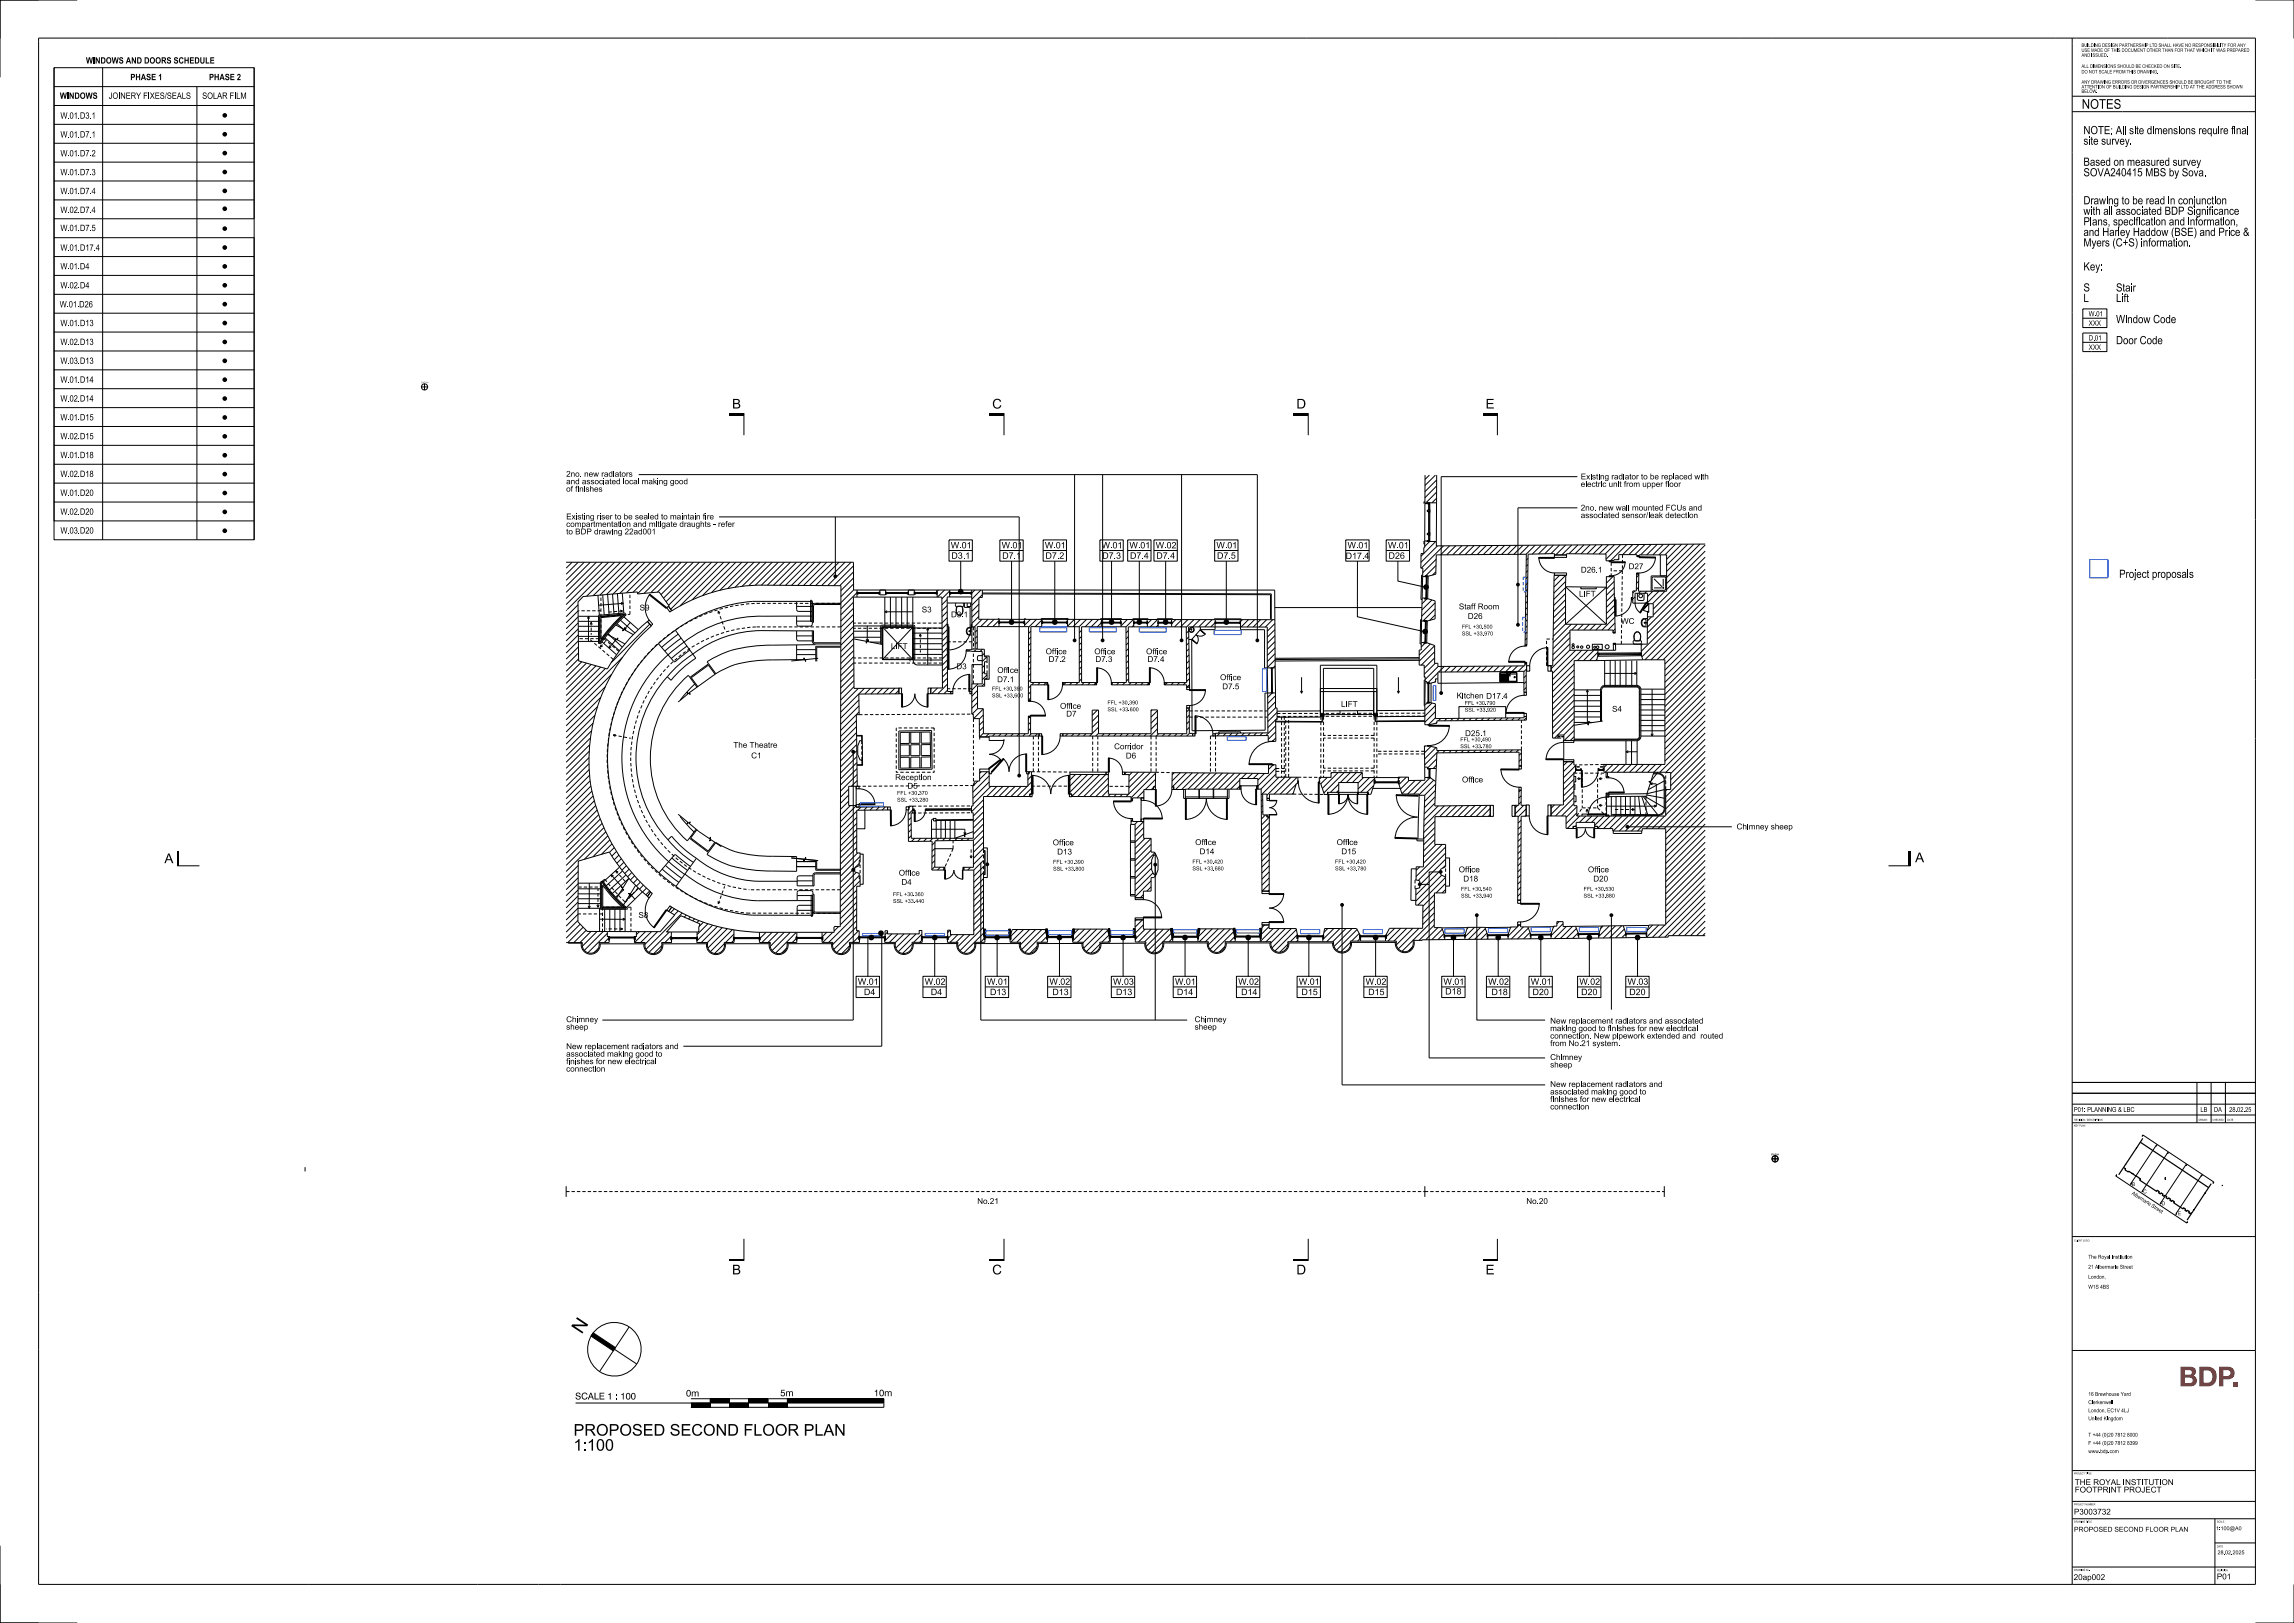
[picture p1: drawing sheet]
<svg xmlns="http://www.w3.org/2000/svg" width="1189mm" height="841mm" viewBox="0 0 1189 841" stroke-linecap="round" stroke-linejoin="round" font-family="sans-serif">
<defs><g id="words">
<text font-size="7" x="301" y="692" transform="rotate(-56 301 692)">N</text>
<g font-size="6">
<text x="297" y="744">PROPOSED SECOND FLOOR PLAN</text>
<text x="297" y="752">1:100</text>
</g>
<g font-size="5">
<text x="1079" y="56">NOTES</text>
<text x="379" y="212">B</text>
<text x="514" y="212">C</text>
<text x="672" y="212">D</text>
<text x="770" y="212">E</text>
<text x="85" y="447">A</text>
<text x="993" y="447">A</text>
<text x="379" y="660">B</text>
<text x="514" y="660">C</text>
<text x="672" y="660">D</text>
<text x="770" y="660">E</text>
</g>
<g font-size="4.2">
<text x="1080" y="70">NOTE: All site dimensions require final</text>
<text x="1080" y="75">site survey.</text>
<text x="1080" y="86">Based on measured survey</text>
<text x="1080" y="91">SOVA240415 MBS by Sova.</text>
<text x="1080" y="106">Drawing to be read in conjunction</text>
<text x="1080" y="111">with all associated BDP Significance</text>
<text x="1080" y="117">Plans, specification and information,</text>
<text x="1080" y="122">and Harley Haddow (BSE) and Price &amp;</text>
<text x="1080" y="128">Myers (C+S) information.</text>
<text x="1080" y="140">Key:</text>
<text x="1080" y="151">S</text>
<text x="1097" y="151">Stair</text>
<text x="1080" y="157">L</text>
<text x="1097" y="157">Lift</text>
<text x="1097" y="167">Window Code</text>
<text x="1097" y="178">Door Code</text>
<text x="1098" y="299">Project proposals</text>
</g>
<g font-size="3.5">
<text x="298" y="725">SCALE 1 : 100</text>
<text x="356" y="724">0m</text>
<text x="404" y="723">5m</text>
<text x="453" y="723">10m</text>
</g>
<g font-size="3.3">
<text x="45" y="33">WINDOWS AND DOORS SCHEDULE</text>
<text x="68" y="42">PHASE 1</text>
<text x="108" y="42">PHASE 2</text>
<text x="31" y="51">WINDOWS</text>
<text x="56" y="51">JOINERY FIXES/SEALS</text>
<text x="105" y="51">SOLAR FILM</text>
<text x="31" y="61">W.01.D3.1</text>
<text x="31" y="71">W.01.D7.1</text>
<text x="31" y="81">W.01.D7.2</text>
<text x="31" y="91">W.01.D7.3</text>
<text x="31" y="101">W.01.D7.4</text>
<text x="31" y="110">W.02.D7.4</text>
<text x="31" y="120">W.01.D7.5</text>
<text x="31" y="130">W.01.D17.4</text>
<text x="31" y="140">W.01.D4</text>
<text x="31" y="149">W.02.D4</text>
<text x="31" y="159">W.01.D26</text>
<text x="31" y="169">W.01.D13</text>
<text x="31" y="179">W.02.D13</text>
<text x="31" y="189">W.03.D13</text>
<text x="31" y="198">W.01.D14</text>
<text x="31" y="208">W.02.D14</text>
<text x="31" y="218">W.01.D15</text>
<text x="31" y="228">W.02.D15</text>
<text x="31" y="237">W.01.D18</text>
<text x="31" y="247">W.02.D18</text>
<text x="31" y="257">W.01.D20</text>
<text x="31" y="267">W.02.D20</text>
<text x="31" y="276">W.03.D20</text>
<text x="493" y="284">W.01</text>
<text x="519" y="284">W.01</text>
<text x="542" y="284">W.01</text>
<text x="571" y="284">W.01</text>
<text x="585" y="284">W.01</text>
<text x="599" y="284">W.02</text>
<text x="630" y="284">W.01</text>
<text x="698" y="284">W.01</text>
<text x="719" y="284">W.01</text>
<text x="493" y="290">D3.1</text>
<text x="519" y="290">D7.1</text>
<text x="542" y="290">D7.2</text>
<text x="571" y="290">D7.3</text>
<text x="586" y="290">D7.4</text>
<text x="599" y="290">D7.4</text>
<text x="631" y="290">D7.5</text>
<text x="697" y="290">D17.4</text>
<text x="720" y="290">D26</text>
<text x="445" y="510">W.01</text>
<text x="448" y="516">D4</text>
<text x="479" y="510">W.02</text>
<text x="482" y="516">D4</text>
<text x="512" y="510">W.01</text>
<text x="513" y="516">D13</text>
<text x="544" y="510">W.02</text>
<text x="545" y="516">D13</text>
<text x="577" y="510">W.03</text>
<text x="578" y="516">D13</text>
<text x="609" y="510">W.01</text>
<text x="610" y="516">D14</text>
<text x="642" y="510">W.02</text>
<text x="643" y="516">D14</text>
<text x="673" y="510">W.01</text>
<text x="675" y="516">D15</text>
<text x="708" y="510">W.02</text>
<text x="709" y="516">D15</text>
<text x="748" y="510">W.01</text>
<text x="749" y="515">D18</text>
<text x="771" y="510">W.02</text>
<text x="773" y="516">D18</text>
<text x="793" y="510">W.01</text>
<text x="794" y="516">D20</text>
<text x="819" y="510">W.02</text>
<text x="820" y="516">D20</text>
<text x="844" y="510">W.03</text>
<text x="844" y="516">D20</text>
</g>
<g font-size="3">
<text x="293" y="251">and associated local making good</text>
<text x="293" y="247">2no. new radiators</text>
<text x="819" y="248">Existing radiator to be replaced with</text>
<text x="293" y="255">of finishes</text>
<text x="819" y="252">electric unit from upper floor</text>
<text x="293" y="269">Existing riser to be sealed to maintain fire</text>
<text x="819" y="268">associated sensor/leak detection</text>
<text x="819" y="265">2no. new wall mounted FCUs and</text>
<text x="293" y="273">compartmentation and mitigate draughts - refer</text>
<text x="293" y="277">to BDP drawing 22ad001</text>
<text x="819" y="297">D26.1</text>
<text x="844" y="295">D27</text>
<text x="818" y="309">LIFT</text>
<text x="332" y="316">S9</text>
<text x="478" y="317">S3</text>
<text x="756" y="316">Staff Room</text>
<text x="493" y="320">D3.1</text>
<text x="761" y="321">D26</text>
<text x="840" y="323">WC</text>
<text x="462" y="336">LIFT</text>
<text x="542" y="339">Office</text>
<text x="567" y="339">Office</text>
<text x="594" y="339">Office</text>
<text x="496" y="347">D3</text>
<text x="543" y="343">D7.2</text>
<text x="568" y="343">D7.3</text>
<text x="595" y="343">D7.4</text>
<text x="517" y="354">D7.1</text>
<text x="517" y="349">Office</text>
<text x="632" y="352">Office</text>
<text x="634" y="357">D7.5</text>
<text x="755" y="362">Kitchen D17.4</text>
<text x="549" y="367">Office</text>
<text x="553" y="371">D7</text>
<text x="695" y="366">LIFT</text>
<text x="836" y="369">S4</text>
<text x="759" y="381">D25.1</text>
<text x="380" y="387">The Theatre</text>
<text x="577" y="388">Corridor</text>
<text x="389" y="393">C1</text>
<text x="584" y="393">D6</text>
<text x="464" y="404">Reception</text>
<text x="758" y="405">Office</text>
<text x="470" y="409">D5</text>
<text x="900" y="430">Chimney sheep</text>
<text x="619" y="438">Office</text>
<text x="693" y="438">Office</text>
<text x="546" y="438">Office</text>
<text x="548" y="443">D13</text>
<text x="622" y="443">D14</text>
<text x="695" y="443">D15</text>
<text x="466" y="454">Office</text>
<text x="756" y="452">Office</text>
<text x="823" y="452">Office</text>
<text x="467" y="459">D4</text>
<text x="758" y="457">D18</text>
<text x="826" y="457">D20</text>
<text x="331" y="476">S8</text>
<text x="293" y="534">sheep</text>
<text x="293" y="530">Chimney</text>
<text x="619" y="534">sheep</text>
<text x="619" y="530">Chimney</text>
<text x="803" y="530">New replacement radiators and associated</text>
<text x="803" y="538">connection. New pipework extended and</text>
<text x="803" y="534">making good to finishes for new electrical</text>
<text x="883" y="538">routed</text>
<text x="293" y="544">New replacement radiators and</text>
<text x="803" y="542">from No.21 system.</text>
<text x="293" y="551">finishes for new electrical</text>
<text x="293" y="548">associated making good to</text>
<text x="803" y="549">Chimney</text>
<text x="293" y="555">connection</text>
<text x="803" y="553">sheep</text>
<text x="803" y="563">New replacement radiators and</text>
<text x="803" y="567">associated making good to</text>
<text x="803" y="575">connection</text>
<text x="803" y="571">finishes for new electrical</text>
<text x="507" y="624">No.21</text>
<text x="791" y="624">No.20</text>
<text x="1075" y="770">THE ROYAL INSTITUTION</text>
<text x="1075" y="773">FOOTPRINT PROJECT</text>
<text x="1075" y="785">P3003732</text>
<text x="1075" y="819">20ap002</text>
<text x="1149" y="818">P01</text>
</g>
<g font-size="2.7">
<text x="1083" y="164">W.01</text>
<text x="1083" y="169">XXX</text>
<text x="1083" y="176">D.01</text>
<text x="1083" y="181">XXX</text>
</g>
<g font-size="2.5">
<text x="1075" y="576">P01: PLANNING &amp; LBC</text>
<text x="1140" y="576">LB</text>
<text x="1147" y="576">DA</text>
<text x="1155" y="576">28.02.25</text>
<text x="1075" y="794">PROPOSED SECOND FLOOR PLAN</text>
</g>
<g font-size="2">
<text x="758" y="329">SSL +33.970</text>
<text x="758" y="326">FFL +30.500</text>
<text x="514" y="358">FFL +30.390</text>
<text x="514" y="361">SSL +33.600</text>
<text x="574" y="365">FFL +30.390</text>
<text x="759" y="365">FFL +30.790</text>
<text x="574" y="369">SSL +33.600</text>
<text x="759" y="369">SSL +33.920</text>
<text x="757" y="384">FFL +30.490</text>
<text x="757" y="388">SSL +33.780</text>
<text x="465" y="412">FFL +30.370</text>
<text x="465" y="415">SSL +33.280</text>
<text x="546" y="448">FFL +30.390</text>
<text x="618" y="447">FFL +30.420</text>
<text x="692" y="447">FFL +30.420</text>
<text x="546" y="451">SSL +33.800</text>
<text x="618" y="451">SSL +33.680</text>
<text x="692" y="451">SSL +33.780</text>
<text x="757" y="462">FFL +30.540</text>
<text x="821" y="462">FFL +30.530</text>
<text x="463" y="468">SSL +33.440</text>
<text x="463" y="464">FFL +30.360</text>
<text x="757" y="465">SSL +33.940</text>
<text x="821" y="465">SSL +33.880</text>
<text x="1105" y="615">B</text>
<text x="1105" y="619" transform="rotate(33 1105 619)">Alb e m a rle S tre e t</text>
<text x="1111" y="618">C</text>
<text x="1120" y="625">D</text>
<text x="1129" y="630">E</text>
<text x="1082" y="652">The Royal Institution</text>
<text x="1082" y="657">21 Albermarle Street</text>
<text x="1082" y="663">London,</text>
<text x="1082" y="668">W1S 4BS</text>
<text x="1082" y="723">16 Brewhouse Yard</text>
<text x="1082" y="728">Clerkenwell</text>
<text x="1082" y="732">London, EC1V 4LJ</text>
<text x="1082" y="736">United Kingdom</text>
<text x="1082" y="744">T +44 (0)20 7812 8000</text>
<text x="1082" y="749">F +44 (0)20 7812 8399</text>
<text x="1082" y="753">www.bdp.com</text>
<text x="1149" y="793">1:100@A0</text>
<text x="1149" y="805">28.02.2025</text>
</g>
<g font-size="1.8">
<text x="1079" y="27">USE MADE OF THIS DOCUMENT OTHER THAN FOR THAT WHICH IT WAS PREPARED</text>
<text x="1079" y="24">BUILDING DESIGN PARTNERSHIP LTD SHALL HAVE NO RESPONSIBILITY FOR ANY</text>
<text x="1079" y="29">AND ISSUED.</text>
<text x="1079" y="35">ALL DIMENSIONS SHOULD BE CHECKED ON SITE.</text>
<text x="1079" y="38">DO NOT SCALE FROM THIS DRAWING.</text>
<text x="1079" y="43">ANY DRAWING ERRORS OR DIVERGENCES SHOULD BE BROUGHT TO THE</text>
<text x="1079" y="46">ATTENTION OF BUILDING DESIGN PARTNERSHIP LTD AT THE ADDRESS SHOWN</text>
<text x="1079" y="48">BELOW.</text>
</g>
<g font-size="1">
<text x="1075" y="581">REVISION / DESCRIPTION</text>
<text x="1140" y="581">DRAWN</text>
<text x="1147" y="581">CHECKED</text>
<text x="1154" y="581">DATE</text>
<text x="1075" y="584">KEY PLAN</text>
<text x="1075" y="643">CLIENT LOGO</text>
<text x="1075" y="764">PROJECT TITLE</text>
<text x="1075" y="780">PROJECT NUMBER</text>
<text x="1075" y="789">DRAWING TITLE</text>
<text x="1149" y="789">SCALE</text>
<text x="1149" y="802">DATE</text>
<text x="1075" y="814">DRAWING No.</text>
<text x="1149" y="814">REVISION</text>
</g>
<g font-size=".8">
<text x="218" y="199">DATUM</text>
<text x="918" y="599">DATUM</text>
</g>
<text font-size=".3" x="1122" y="610" transform="rotate(90 1122 610)">RIGB</text>
</g></defs>
<g fill="none" stroke="#000" stroke-width=".52">
<path d="M20 0h-20v20M1169 0h20v20M20 20h1149v801h-1149zM1074 20v801M1074 58h95M1074 50h95M1074 578h95M1139 578v4M1146 578v4M1153 578v4M1074 582h95M1074 641h95"/>
<path d="M1074 700h95M1074 778h95M1074 762h95M1074 787h95M1148 787v34M1148 800h21M1074 812h95M0 821v20h20M1189 821v20h-20"/>
</g>
<g fill="#fd0000">
<path d="M1130 708v10h5a2.9 2.9 0 0 0 4-2 2.9 2.9 0 0 0-2-3 2.5 2.5 0 0 0 1-3 2.5 2.5 0 0 0-3-2zM1132 710h3a1.2 1.2 0 0 1 1 1 1.2 1.2 0 0 1-1 1h-3zM1132 714h3a1.4 1.4 0 0 1 1 1 1.4 1.4 0 0 1-1 2h-3z" fill-rule="evenodd"/>
<path d="M1140 708v10a10 10 0 0 0 7 0 5 5 0 0 0 2-6 5 5 0 0 0-5-4zM1142 710a4 4 0 0 1 4 2 4 4 0 0 1 0 4l-4 1z" fill-rule="evenodd"/>
<path d="M1150 708v10h2v-3h3a3 3 0 0 0 3-4 3 3 0 0 0-3-3zM1152 710h2a1.6 1.6 0 0 1 2 1 1.6 1.6 0 0 1-2 2h-2z" fill-rule="evenodd"/>
<path d="M1157 716h3v2h-3z" fill-rule="evenodd"/>
</g>
<g fill="none" stroke="#000" stroke-width=".52">
<path d="M40 0h-40v40M28 35v10h104M28 35h104v245h-104zM53 35v245M132 35v78h-104v-9M28 55v9h104M28 45v10h104M102 45v235M28 64v10h104M28 74v10h104M28 84v10h104M28 94v10h104"/>
<path d="M28 113v10h104v157M28 123v10h104M28 133v10h104M28 143v10h104M28 153v9h104M28 162v10h104M28 172v10h104M1080 173h12v9h-12zM1080 160h12v10h-12zM1080 177h12M1080 165h12M28 182v10h104"/>
<path d="M28 192v9h104M220 199v3M28 201v10h104M28 211v10h104M218 200h4M386 214v12M520 214v12M678 214v12M776 214v12M28 221v10h104M28 231v10h104M28 241v9h104"/>
<path d="M28 250v10h104M331 246h321v86M557 246v86M572 246v86M612 246v86M739 246l-1 34M741 246l-2 2M744 246l-5 6M745 258l-3 3M745 252l-6 6M745 255l-6 6h6M745 246l-1 35"/>
<path d="M745 249l-6 6M818 247h-71v112M28 260v10h104M373 268h155v134M433 268v31M492 280h12v11h-12zM518 280h12v11h-12zM541 280h12v11h-12zM570 280h12v11h-12zM584 280h13v11h-13zM598 280h12v11h-12zM630 280h12v11h-12z"/>
<path d="M698 280h12v11h-12zM718 280h13v11h-13zM739 260h-1v1M740 264h1v1h-1zM740 276h1v1h-1zM740 261h1h-1zM740 262h1M740 264v-3h1v19h-1v-3M740 265l1 1zM740 264h1zM740 277l1 1zM740 276h1z"/>
<path d="M740 265v11M740 280h1M741 262v2M741 266v10M741 278v2M818 263h-31v61M293 291h149v15M297 291l-4 3M300 291l-7 7M303 291l-10 10M306 291l-13 13M309 291l-16 16"/>
<path d="M312 291l-19 19M315 291l-22 22M319 291l-25 25M322 291l-18 18M325 291l-18 18M328 291l-17 17M331 291l-17 17M334 291l-16 17M337 291l-16 16M341 291l-16 16M344 291l-16 16M347 291l-17 17"/>
<path d="M350 291l-16 16M353 291l-16 16M356 291l-15 16M359 291l-16 17M363 291l-19 19M366 291l-21 21M369 291l-22 23M372 291l-24 25M375 291l-23 23M378 291l-19 20M381 291l-17 18M385 291l-16 16"/>
<path d="M388 291l-15 15M391 291l-14 14M394 291l-13 13M397 291l-12 13M400 291l-12 12M403 291l-12 12M407 291l-12 12M410 291l-12 12M413 291l-12 12M416 291l-12 12M419 291l-12 12M422 291l-12 12"/>
<path d="M425 291l-12 12M429 291l-13 12M432 291l-12 12M435 291l-12 12M438 291l-12 12M441 291l-12 12M442 293l-10 11M442 296l-7 8M442 299l-6 7M492 285h12M498 291v16M518 285h12"/>
<path d="M524 291v32M541 285h12M547 291v32M570 285h12M576 291v32M584 285h13M591 291v32M598 285h12M604 291v32M630 285h12M636 291v32M698 285h12"/>
<path d="M704 291v29l35 7M718 285h13M725 291v10l14 3M737 299h2M737 298l-1 13h1M738 287l-1 1M738 287h-1l-1 7h1v28M738 280v2M738 280v7M738 280l6 1M739 299h.1M739 298h1v1h-1z"/>
<path d="M739 299h1l-1 11zM739 299h1M739 299v10M740 280h1v1h-1zM740 299v11M741 281l-3 2M744 281l-6 6M744 296l-2 2M744 293l-5 5M744 290l-7 7M744 281v2l140-1M745 283l-9 8"/>
<path d="M748 283l-11 11M751 283l-4 4M755 283l-5 4M758 283l-5 4M761 283l-5 4M764 283l-5 4M767 283l-5 4M770 283l-4 4M774 283l-5 4M777 283l-5 4M780 283l-5 4M783 283l-5 4"/>
<path d="M786 283l-4 4M789 283l-4 4M792 299l-1 1M792 296l-1 1M792 293h-1M792 289l-1 1M792 283l-4 4M796 283l-5 4M798 289h8h-8zM798 289a8 8 0 0 0 8 8M799 283l-5 4M802 282l-5 5"/>
<path d="M805 282l-4 5M806 288h6v1h-6zM806 297h6v1h-6zM808 282l-4 5M808 298l-3 3M811 282l-5 6M811 298l-6 6M812 288h-6v-1h-14l-1 47h-1l1-47-47 1v10l-5 1M812 288v-1h20v4l7-1v-3h9v1M815 282l-6 6M818 282l-5 5M821 282l-5 5"/>
<path d="M824 282l-5 5M827 282l-4 5M830 282l-4 5M833 299h.1M834 282l-5 5M834 291h1h-1zM834 298h1v1h-1zM835 291h7v1h-7zM836 299l-3 3M837 282l-5 5M839 289l-1 1M840 282l-8 8"/>
<path d="M842 291a7 7 0 0 1-7 7M843 282l-8 9M846 282l-5 5M848 297h1h-1zM848 288h16v18h-15v-9h-1v9h-2v7h8M848 288h2h-2zM849 298l-1 1M849 282l-5 5M850 288l8 1h-8zM853 282l-6 5M856 282l-6 6M857 299h6v7h-6z"/>
<path d="M857 300l5 4M858 289a8 8 0 0 1-9 8M859 282l-5 6M861 288v10M862 300v4M862 282l-5 6M864 298h-8v8M865 282l-5 6M868 282l-5 6M872 282l-8 8M875 282l-11 11M878 282l-14 14"/>
<path d="M881 282l-17 17M884 292l-27 27M884 295l-30 30M884 289l-27 27M884 298l-30 30M884 282l-20 20M884 286l-20 20M294 316h-1M300 313l-7 7M300 317l-7 6M300 320l-7 6M300 319h10"/>
<path d="M305 319v13M305 319l1 2M305 319l-1 2M310 308l1 11M310 319l14-1 1 1-7 7-7 7h-1zM311 319h13l-7 6-6 8zM311 320l12-1-6 6-6 8zM312 308l1 11M315 308l1 10M317 308l1 10M320 308l1 10M322 312l1 1"/>
<path d="M323 307v11M323 313l-13 1M323 313h-1M323 320l8 6M330 308v-1l-28 2-2 3v30l15 5a92 92 0 0 1 21-25l2 2a90 90 0 0 0-28 96 99 99 0 0 0 22 37M330 308l12-1 5 7M337 308a11 11 0 0 0 0 13M337 308l9 7h-1l-8-7zM346 315v-1l2 2-1 1zM346 314l2 3a87 87 0 0 1 48-14l40 1v176h-3l-1 3h-38M413 319v5h8v-1v-11h-31a77 77 0 0 0-40 15M413 312v5h8"/>
<path d="M413 319h8M413 314h8M413 319h-17a74 74 0 0 0-60 32 72 72 0 0 0 19 102M420 311h1v11h-1zM436 313h-14l-1 1M436 313h-14v1v9h-1M442 312l-6 7M442 315l-6 7M442 318l-6 7M442 306h219v61M442 303l-6 6M442 306l-6 6"/>
<path d="M444 306v3M444 307l-8 8M444 307h1v1h-1zM445 307h10zM455 307h-10M455 307h1v1h-1zM456 306v2h3v-2M459 309v16M459 317h14M459 317l1 1M459 307h1v1h-1zM460 307h10z"/>
<path d="M460 316l-1 1M462 309v16M464 309v16M467 309v16M470 307h-10M470 309v16M470 307h1v1h-1zM471 306v2h3v-2M473 309v16M474 307v1zM474 307h11zM485 307h-10"/>
<path d="M485 307h1v1h-1zM486 306v3M486 306v1M490 306l-4 3M491 311l-3 2M491 314l-3 3M491 317l-3 3M491 312h13M492 306v3M492 307h1v1h-1zM492 306l-4 4M493 307h10z"/>
<path d="M495 312v1a1.7 1.7 0 0 0 3 1 .7 .7 0 0 0 1 0 .7 .7 0 0 0 0-1v-1M496 317v-3h2l1 3M496 314v3M499 314v3M500 312v3h3v10M501 312v2h2v-2M503 307h-10M503 307h1v1h-1zM504 306v19M504 309h-13v16M505 306l-1 1M507 319l-3 4"/>
<path d="M507 316l-3 4M507 310l-3 4M507 313l-3 4M508 306l-4 4M509 308h149v13M509 308l-1 2M509 306v4h-2v11h11M509 307l150 1v13M661 315h76M737 310h1M738 310h2h-2zM738 310h2"/>
<path d="M739 309h.1M740 310l-3 3M740 310l4 1v10l-5 1h-2M740 310h.1M742 311l-5 5M744 312l-7 7M744 316l-6 6M744 319l-3 2M792 318l-1 1M792 315l-1 1M792 312l-1 1M792 308l-1 1"/>
<path d="M792 305l-1 1M792 302l-1 1M811 314l-6 6M811 317l-6 6M811 304l1-6h-7v47h-1v3M811 311l-6 6M811 304l-6 7M811 308l-6 6M811 304h8M811 304v19M811 304l22 19M811 301l-6 6"/>
<path d="M819 304v1h8v-1M819 304h8M827 304h6l-22 19M837 301l-4 4M837 304l-4 4M837 310v-11h-4v24M837 310h.1M837 307l-4 5M837 311v17h-1v-2h-22v11h23v-3M837 311h.1M837 310v1zM837 310v1"/>
<path d="M837 311l-4 4M837 314l-4 4M837 317l-4 4M837 320l-7 6M837 311h1v8h-1zM846 310v1zM846 311a8 8 0 0 1-9 8M847 306l-1 1M847 312v1M847 309l-1 2M847 313a6 6 0 0 0 3 5M847 313v-6h7v6h3v7h-3"/>
<path d="M849 307v4h1h2v-4M849 304l-1 2M849 301l-1 1M850 306l-1 1M852 316l2 1M853 312v1l-3 5v-1zM854 306l-2 1M854 317h1zM854 313h1zM854 312l-1 1M854 313l-2 3zM855 313v4h-1v17h-17"/>
<path d="M856 320l-2 2M857 306l-3 3M857 305h4M860 306l-6 6M863 306l-6 7M884 301l-30 30M884 314l-28 28M884 308l-33 32M884 311l-31 31M884 304l-33 34M884 317l-25 25M300 323l-7 6"/>
<path d="M300 326l-7 6M300 329l-7 6M300 330h10M300 327h10M300 325h10M300 322h10M300 332l-7 6M300 332h10M300 335l-7 7M300 338l-7 7M311 320l11-1-5 5-6 7zM312 333l8 6"/>
<path d="M314 330l7 7M315 329l4 2v1l1-1v1l4 2M316 334v2M316 329l-1-1 8 7M317 335l-1 1M319 324l4 2v1l1-1 4 3M320 331l-4 5M320 323l3 3M322 321l7 7M324 325l-1 1M325 326h-2M327 323l-4 3"/>
<path d="M336 322v-1l2 2-1 1zM337 323l-20 20M341 334a80 80 0 0 0 1 118M341 334l9 9 8-6M350 327l11 14-7 5-6 7-2-2M350 327l-9 7M352 329l-9 6M353 331l-8 6M356 335l-8 6M413 327h-19a67 67 0 0 0-48 24M413 327v5h8M413 327h9v6h14"/>
<path d="M413 339h10M413 334v8M413 337h10M413 330h8M413 322h8M421 327v6l1 1h14M423 334h-23a59 59 0 0 0-33 9v1M436 335h-13v8M442 321l-6 7M442 324h14M442 327h14M442 325l-6 6"/>
<path d="M442 328l-6 6M442 331l7 1v1l1-1v1l8 1M442 330h14M442 331l-6 7M442 334l-6 7M442 337l-6 7M449 331l1 1M449 333h.1M450 324v8M450 331v1M451 333h5M456 324h1h17v18l-1-18h-16v10"/>
<path d="M456 324v10M457 325h16v17h-16zM458 325l15 17M458 325h15v17h-15zM473 325l-15 17M473 336h15M473 339h15M473 334h15M473 331h15M473 328h15M473 325h15M481 325v20"/>
<path d="M481 325v2M481 325l-1 2M491 326l-3 3M491 320l-3 3M491 323l-3 3M491 325v12M491 325h.1M491 337h.1M491 323v2zM491 329l-3 3M491 337v21h2v1h-11M491 336l-3 2"/>
<path d="M491 333l-3 2M491 339l-3 2M491 337h1v10h-1zM491 325h1v12h-1zM501 337h.1M501 337a9 9 0 0 1-10 10M502 326h1v3h-1l-1-1zM502 327h1M502 327h.1M502 327h1h-1M503 337h-1M503 327h-1"/>
<path d="M503 323l1 2zM503 325a12 12 0 0 1-12 12M504 325h1v11l-4 1 8 1v16h-5M504 325h-2l-1 2 1 2h2M504 325v12M507 336l-2 2M507 330l-2 1M507 333l-2 1M507 327l-2 1M509 321l-4 4M509 340h-2v1v1h2M509 336l-1 2"/>
<path d="M510 339l-1 1M510 340h3v12h-3M512 321l-4 4M515 321l-4 4M518 322v1zM518 325h.1M518 325h-11v11h3v4h2v3h-2v6h2v3h-2v4h-3v11M518 325h15v38h1v-8h9v-1M518 321l-3 4M518 321h-1M518 321v4M518 322l13 1z"/>
<path d="M519 322h11M531 322v1zM531 321h9v4h-6v29h9M531 321h.1M531 321v4M531 321h-13M534 321l-3 3M534 336l-1 2M534 340l-1 1M534 333l-1 2M534 327l-1 1M534 330l-1 1"/>
<path d="M537 321l-4 4M540 321h14M540 322v1zM540 324v1M540 321h31M540 321l-3 4M540 322h13v1h-13zM541 322v1M541 323h11M552 322v1M553 322v1zM553 321v4h6"/>
<path d="M554 321l-1 1M557 321l-4 3M559 325v29h-8v1h17M560 321l-4 4M561 327l-2 1M561 330l-2 1M561 333l-2 1M561 336l-2 1M561 339l-2 1M563 321l-4 4M566 321l-4 4M569 321l-3 4"/>
<path d="M570 321h11M571 323l-2 2M571 322v1zM571 321v4M571 321h10M571 322h10v1h-10zM572 323h8M572 322v1M580 322v1M581 322v1zM581 321v4M581 321h19"/>
<path d="M581 321h.1M584 325h-23v29h7v1M584 325v29h-8v1h19M584 321l-3 3M585 327l-1 1M585 330l-1 1M585 333l-1 1M585 336l-1 1M585 339l-1 1M587 321h8M587 321l-3 4M588 322v1z"/>
<path d="M588 324l-1 1M588 321v4M588 322h6v1h-6zM589 323h5M589 322v1M594 322v1M594 322h1v1h-1zM595 321v4M597 321l-2 2M600 321h8M600 321l-4 4M600 322h1v1h-1z"/>
<path d="M600 324l-1 1M600 321h7M600 321v4M601 322h6v1h-6zM601 323h5M601 322v1M606 322v1M607 322v1zM607 321h54M607 321v4M607 325h-22v29h10v1M607 325h8v29h-11v1"/>
<path d="M609 321l-2 2M613 321l-4 4M616 321l-4 4M616 327l-1 1M616 326l2-1a1.4 1.4 0 0 1 1 1 1.4 1.4 0 0 1-1 2 1.4 1.4 0 0 1-2-2zM616 330l-1 1M616 331h2M616 333l-1 1M616 336l-1 2M616 339l-1 2M618 326h.1M618 326h-1"/>
<path d="M618 331v48l38-1v-19h1M618 331l2 3zM618 325a1.2 1.2 0 0 1 0 2 1.2 1.2 0 0 1-2 0zM619 321l-4 4M622 321l-4 4M622 326l3 3zM622 325v1M622 326l-4 5M625 328a3 3 0 0 1-5 1 3 3 0 0 1 0 5M625 321l-4 4M628 321l-4 4M630 325h27v34"/>
<path d="M630 325v1h-8M630 325h-14l1 31h-2M630 322v1zM630 323l-2 2M630 321v4M630 322h12v1h-12zM631 323h11M631 322v1M642 322v1M642 322h1v1h-1zM643 322v4h12v20h2M643 321v1"/>
<path d="M643 321h-14M644 321l-1 1M647 321l-4 4M650 321l-4 4M653 321l-3 4M656 321l-3 4M660 321l-4 4M661 323l-4 4M661 326l-4 4M661 329l-4 4M661 332l-4 4M661 336l-4 4"/>
<path d="M661 339l-4 4M737 333h2M737 333v4h-1v8h2l1 8M737 322v11M737 321h-1v13h1M738 333h1h-1zM738 322h1h-1zM739 332h.1M739 333l-2 2M739 322v11zM739 322h.1M739 322v10"/>
<path d="M739 333h.1M739 333l5 1v10h1v1h45v-1h1M740 322l-1 11M741 334l-5 5M744 338l-7 7M744 335l-8 8M790 335a8 8 0 0 0-8 8M790 334h1v1h-1zM791 334h.1M791 331v1M791 328h.1M792 324l-1 1"/>
<path d="M792 321l-1 1M802 336v9zM802 336a9 9 0 0 0-9 9M811 323l-6 7M811 320l-6 7M811 323h22M814 334l-9 9M814 337l-10 10M814 327l-9 9M814 330l-9 9M814 323l-9 10M817 337l-12 12"/>
<path d="M818 323l-3 3M820 337l-15 15M821 323l-3 3M823 337l-5 5M824 323l-3 3M825 334h5v3h-5zM826 337l-5 5M827 323l-3 3M828 338l-4 4M828 337v5M828 338l1 2zM829 338h21v1h-21z"/>
<path d="M829 338v1M830 323l-3 3M836 328h1zM836 333h1v1h-1zM837 323l-4 3M837 326l-1 1M837 334h-1v3M847 332h-1l1 2M847 332h2M848 328a2.4 2.4 0 0 1 2 1 2.4 2.4 0 0 1 0 3h-3v-3zM849 332h.1M849 327l-2 2v3"/>
<path d="M849 327h.1M849 327l1 2v3M850 338v1M850 339h-21M850 332h-1M850 332l1 1a12 12 0 0 0 0 9M850 338l1 1zM851 340h-23M851 334h.1M851 321h2v3h-2zM853 323h.1M852 323h2h-2"/>
<path d="M853 323h-1M854 321h-3v2l1 2h2M884 320l-22 22M884 323l-21 21M884 326l-21 21M884 330l-21 20M884 333l-21 21M884 336l-21 21M884 339l-21 21h-13M300 341l-7 7M302 343l-9 8M304 344l-11 10"/>
<path d="M306 344l-13 13M309 345l-16 15M311 346l-18 18M314 356l-21 20M314 346l-21 21M317 349l-24 24M323 341l-30 29M346 351a63 63 0 0 0 0 84M358 351l-1-1a57 57 0 0 0-1 86l1-2M358 351l3 5M360 354l-7 9M367 344l4 5"/>
<path d="M367 344l-9 7M371 349l-4-4-9 6 4 5M371 349l-14 10 1 1-2-1 1 1-5 4M418 342h-18a52 52 0 0 0-29 7M424 341l-6 1v1l-1-2v1l-7 1M443 340l-7 7M443 343l-7 7M443 346l-7 7M443 350l-7 6M443 353l-7 7M443 356l-7 7M445 357l-9 9"/>
<path d="M448 357l-12 12M451 357l-3 3M454 357l-3 3M458 357l-3 3M461 357l-3 3M464 357l-3 3M466 357h1v2h-1zM466 358l-2 2M467 359h1v7h-1zM473 342h15M481 359v7zM481 357h1v2h-1z"/>
<path d="M482 359v-2l6-1v-47h-46l1 48h23v3h-21v10h-1v37h-4v10h4M483 357h-1M486 356l-3 3M491 348l-3 3M491 345l-3 3M491 342l-3 3-13-1h-1l-1-2M491 351l-3 3M491 354l-5 5M491 358l-2 1M493 359h-1M493 358h1v2h-1zM502 349h1v9h-1z"/>
<path d="M503 349a9 9 0 0 0-9 9M503 358h1v2h-1zM504 354v16l1 2M507 358l-3 3M507 354l-3 4M509 344h-5v10M510 345l-1 1M510 348l-1 1M510 354l-1 2M512 340l-3 3M512 350l-3 2M534 355l-1 2"/>
<path d="M534 359l-1 1M534 343l-1 1M534 346l-1 1M534 349l-1 1M534 352l-1 1M536 354l-1 1M539 354l-1 1M542 354l-1 1M543 354v1zM543 355h1v8h-1zM551 354v1zM551 355a8 8 0 0 1-8 8"/>
<path d="M552 354l-1 1M556 354l-2 1M559 354l-2 1M561 342l-2 2M561 345l-2 2M561 349l-2 1M561 352l-2 1M562 354l-1 1M565 354l-1 1M568 354v1zM568 354l-1 1M568 346h1v8h-1z"/>
<path d="M568 346a8 8 0 0 1 8 8M576 354v1zM577 354h-1M580 354l-1 1M583 354l-1 1M585 342l-1 2M585 346l-1 1M585 349l-1 1M585 352l-1 1M586 354l-1 1M589 354l-1 1M592 354l-1 1"/>
<path d="M595 354l1 1zM595 354l-1 1M596 346v8zM596 346a8 8 0 0 1 7 8M603 354l1 1zM604 355h11v1M605 354l-1 1M608 354l-1 1M611 354l-1 1M614 354l-1 1M615 356h2v1h-2zM616 342l-1 2"/>
<path d="M616 345l-1 2M616 349l-1 1M617 352l-2 1M617 355l-2 1M617 357h8v1h-8zM625 357a8 8 0 0 1-8 9M657 359v21h-27v1h27v3h2M659 346h1zM659 359h1zM659 346v13zM659 347h.1M659 358h.1"/>
<path d="M659 347v11M659 359l-2 2M661 346h-4M661 345l-1 1M661 359h-4M674 358l1 1M675 351v8M675 358v1M684 357h30M684 358h30M724 358l1 1M725 351v8"/>
<path d="M725 358v1M736 341l-75 1-4 4M736 342l-75 1M736 341h-75M739 353v12M739 352h-1l1 14M740 354h1h-1zM740 354h1v10h-1zM740 355h1M740 355v8M742 354v10M744 341l-6 5"/>
<path d="M744 344l-6 5M744 353h.1M745 352h-1v1l-3 1-2-1M745 349l-5 5M745 345l-6 7M749 345l-3 3M752 345l-3 3M755 345l-3 3M758 345l-3 3M761 345l-3 3M764 345l-2 3M768 345l-3 3"/>
<path d="M771 345l-3 3M774 345l-3 3M777 345l-3 3M777 349l9-1v5h-9zM777 349h9v4h-8zM778 349h4v4h-4zM778 350h4M780 345l-3 3M782 349l1 1zM782 352h-4M782 351h-4M782 350h-4"/>
<path d="M782 349l-4 1h4M782 353h-4M782 343h8h-8zM782 349h4v4h-4M783 345l-3 3M787 345l-3 3M790 345l-3 3M790 359h1v1h-1zM790 343h1v1h-1zM791 344h-1M791 350l-1 1M791 356l-1 1"/>
<path d="M791 353l-1 1M791 345h.1M791 345v14h-1v-11h-45v6h45M791 347l-1 1M791 345h2v3h-2zM791 344v1M802 345h2v3h-2zM816 344l-11 11M816 347l-11 11M816 350l-11 12M816 357l-11 11M816 360l-11 11"/>
<path d="M816 353l-11 12M816 357h14M823 357v18M823 357v2M823 357l-1 2M828 342h-12v42h-5v-3h-4v1h-2v-34h-1M828 342h-1M831 356h17M832 349h16M832 342v13M832 356h.1M835 342v13"/>
<path d="M835 356h.1M837 342v13M837 356h.1M840 342v13M840 356h.1M843 342v13M843 356h.1M846 342v13M846 356h.1M847 348l1 1M848 356h1l1 1v25l-1 1h-33M848 356l2 1v25l-1 1h-33"/>
<path d="M848 356h-17l-1 2v16M848 342v13M848 356h.1M848 349l-1 1M848 355h-17l-1 1v2v16M848 355l2 1v1v25v1l-2 1h-32M850 357h.1M850 360h.1M850 357h13M851 342h-23M851 342h12v54h-32v4h32M856 357v24"/>
<path d="M884 345l-21 21M884 348l-21 21M884 352l-21 20M884 342l-21 21M884 355l-21 21M884 358l-21 21h-13M307 379l-14 13M307 375l-14 14M308 371l-15 15M310 366l-17 16M311 361l-18 18M444 373l-8 9"/>
<path d="M444 377l-8 8M444 380l-8 8M445 363l-9 9M445 366l-9 9M445 369l-9 9M466 379h17v20h-17zM467 380l15-1v19h-15zM471 379v6h-4M477 379v6h-5v-6M477 379v6h5M481 366a7 7 0 0 1-7-7 7 7 0 0 1-7 7M505 372h3v10l31-1v-1"/>
<path d="M507 367l-3 3M507 367h3v13h23v-9M507 364l-3 3M507 361l-3 3M510 367l-5 5M510 371l-2 2M510 377l-2 2M510 374l-2 2M510 380l-2 2M533 371h1zM533 363h1zM533 371h1v9h5"/>
<path d="M534 371l-1 1M534 377l-1 2M534 371h8h-8zM534 363a8 8 0 0 1 8 8M534 374l-1 1M534 362l-1 1M569 368l-3 3M569 371l-3 3M569 374l-3 3M569 377l-3 3M569 380l-1 1M597 368h.1"/>
<path d="M600 368l-3 4M600 371l-3 4M600 375l-3 3M600 378l-4 3M615 366h2v1h-2zM616 368l-1 1M616 374l-1 1M616 371l-1 1M616 377l-1 1M619 371h1v9h-1zM619 371a9 9 0 0 1 10 9M632 380l-1 1"/>
<path d="M635 380l-1 1M639 380l-2 1M642 380l-2 1M643 380v-1h-11v1M645 380l-1 1M648 380l-1 1M651 380l-1 1M654 380l-1 1M661 367l-4 4M661 361l-4 4M661 364l-4 4M661 367h1v6h-1v11h-1"/>
<path d="M661 376l-5 5M661 379l-4 4M662 369l-5 5M662 372l-5 5M684 368l-22 1M685 370h1v1h-1zM685 370h-1M685 371v3h-24M686 371v3h-25M695 368v2M704 368v2M712 368h-26"/>
<path d="M712 370v-24h-26v24h-1M712 370h2v1h-2zM713 371v3h26M713 371v3l26-1M714 370v-25h-30v27h-22M739 365v11l6-1v-1l46-1v-2M739 365l2-1 3 1v7h46v-1h1M740 364h1h-1zM740 375l1 1zM740 363h1M741 376h10h-10zM742 364l-3 4h-25"/>
<path d="M744 366l-5 5h-25v-1h-28M744 369l-5 5M744 372l-4 3M745 374l-1 1M747 372l-1 1M750 372l-1 1M751 376a11 11 0 0 1-10 10M753 372l-1 1M759 372l-1 1M763 372l-2 1M766 372l-1 1M769 372l-1 1"/>
<path d="M772 372l-1 1M775 372l-1 1M778 372l-1 1M780 372v-6h-24v6l-1 1M781 369h9v1h-9zM782 372l-2 1M785 372l-1 1M788 372l-1 1M790 360a9 9 0 0 0-9 10M790 370h1v1h-1zM791 372l-1 1M816 375l-6 6"/>
<path d="M816 363l-11 11M816 372l-10 10M816 360h14M816 363h14M816 369h14M816 372h14M816 379l-5 5M816 369l-11 11M816 374h7M824 374h2M830 366h-14l-11 11M831 374l-7 1v-1l-1 2v-1l-7 1"/>
<path d="M850 368h.1M850 379h.1M850 376h.1M850 373h.1M850 371h.1M850 365h.1M850 362h.1M850 368h13M850 376h13M850 373h13M850 371h13M850 365h13"/>
<path d="M850 362h13M884 377l-24 23M884 380l-21 20M884 374l-21 20M884 361l-21 21M884 364l-21 21M884 367l-21 21M884 370l-21 21M305 393l-12 11M305 396l-12 12M305 389l-12 12M305 399l-12 12"/>
<path d="M306 386l-13 12M306 382l-13 13M442 390v139h-130M444 381h3v16h-3M444 381h3v3h-1l-1 3v4l1 3h1v2h-3M444 383l-8 8M444 386l-8 8M444 389l-8 8M444 392l-8 8M444 395l-8 9M444 398l-8 9M467 392h4v6"/>
<path d="M467 386h4v6h-4M472 386h5v6h-5zM477 398v-6h-5v6M482 386h-5v6l5-1M482 392h-5v6M508 400v5h-3v2h-1v11v3v13h-32v-13h1v-3h-2v2v16h12v15h6v-2h-4v-13l20-1v14h-5v2M508 400h5M508 399h.1M508 383v-1h5v2h7v-1a8 8 0 0 1-7 8 8 8 0 0 1 6 3M508 400v-1h5v1M509 400l-1 1M512 400l-4 4"/>
<path d="M512 398l6-5 1 1-6 5zM513 380l-2 2M513 400v1h1v-1M513 400v8h20v-7v-1h2v11h-1v2h-24v28v12v32v3h-5a4 4 0 0 1-4 6 4 4 0 0 1-4-6h-6v-6h2v2h12v-33M516 380l-2 1M519 380l-1 1M520 393l-6 7zM522 380l-1 1M525 380l-1 1M528 380l-1 1M531 380l-1 1M532 391v9z"/>
<path d="M532 391a9 9 0 0 0-9 9 9 9 0 0 0-3-7M532 400h1v1h-1zM534 400h-1M535 380l-2 1M538 380l-2 1M539 380h1v1h-1zM540 381v10zM549 380h2v1h-2zM549 381a10 10 0 0 1-9 10M553 380l-1 1M557 380l-2 1M560 380l-2 1"/>
<path d="M563 380l-1 1M566 380l-1 1M572 380l-1 1M574 393a7 7 0 0 1 8 7M574 393h1v7h-1zM575 380l-1 1M579 380l-2 1M582 380l-2 1M585 380l-1 1M588 380l-1 1M591 380l-1 1M594 380l-1 1"/>
<path d="M601 380l-2 1M604 380l-2 1M607 380l-1 1M610 380l-1 1M613 380l-1 1M616 380l-1 1M616 380h2v1M616 380v-13h-1v13h-15v-12h-3v12h-28v-12h-3v12h-15v1h67M618 380h1v1h-1zM629 380h1v1h-1zM647 396h12h-12zM659 396h-2v5l-49-1-1 8"/>
<path d="M659 384a12 12 0 0 0-12 12M659 396h1zM659 384h1zM659 396h2v7h12v3h-1l-2 5h-12v3M659 384h1M660 396l-3 3M661 382l-1 2M661 398l-9 9M738 398h2h4M738 398v5M739 387h-1M740 398l1 1z"/>
<path d="M740 386l1 1zM741 399v4zM741 399h.1M741 399v3M742 387l-4 3M744 387l-6 6M744 397l-1 1M745 393l-5 5M746 389l-8 7M749 389l-1 1M752 389l-1 1M755 389l-1 1"/>
<path d="M759 389l-2 1M762 389l-2 1M765 389l-1 1M768 389l-1 1M771 389l-1 1M774 389l-1 1M778 389l-2 1M778 398l9 1h-9zM778 398a9 9 0 0 0 9 10M781 389l-2 1M784 389l-1 1M787 389l-1 1"/>
<path d="M787 397h2v2h-2zM789 397v-8h-44v-2h-7v11M789 397h-2v-7h-42l-1 15M789 397h-1M789 390l-2 1M789 393l-2 2M801 393h9v1h-9zM810 394h6v1h-6zM810 384h6v1h-6zM810 385a9 9 0 0 0-9 9M811 385v9M812 395l-2 2"/>
<path d="M816 395l-6 5M816 395v1h1v4h-1v17h1v6h46v-14h3v-9h-3M816 395h-6v22h-6M816 382l-2 2M817 398v1zM817 397l-7 6M817 400h-1M817 399h2zM817 399h2M819 398h1v1h-1zM820 399v9zM828 399a9 9 0 0 1-8 9"/>
<path d="M828 398h1v1h-1zM829 399h2h-2zM829 399h.1M829 399h2M831 399h.1M831 398v1zM833 396l-2 2M836 396l-4 4M839 396l-4 4M842 396l-4 4M843 383h.1M843 384v12"/>
<path d="M843 390h6M843 390h1M844 389l-1 1M846 384v12l-5 4M846 383h.1M849 384v12l-4 4M849 383h.1M850 381h.1M850 381h13M852 396l-4 4M855 396l-4 4M856 380v1"/>
<path d="M857 380l-1 1M858 396l-4 4M861 396l-4 4-1 5h-1l1 1h-1l-1 5M884 392l-21 21M884 396l-21 20M884 399l-21 20M884 383l-18 18M884 386l-18 18M884 389l-18 18M306 402l-13 12M306 405l-13 12M306 407l-13 13"/>
<path d="M307 410l-14 13M307 412l-14 14M308 415l-15 15M309 417l-16 16M309 420l-16 16M440 409l-4 4M440 412l-4 4M440 415l-4 4M441 417l-5 6M444 417h1v1h-1zM444 407h1v2h-1zM444 407v11"/>
<path d="M444 418l-8 8M444 401l-8 9M444 404l-3 3M445 416h8v1h-8zM445 409a8 8 0 0 1 8 8M446 418l-1 2M448 420v9h-4M449 418l-1 2M453 418l-2 2M456 418l-2 2M459 418l-2 2M460 418v2h-16v22h2v4h-1v3l-2 1v2l2 1v2h1v4h-2v23h1v6h-5a4 4 0 0 1-4 6 4 4 0 0 1-4-6h-6v-5"/>
<path d="M460 418h1v2h-1zM460 418h-16M461 420h1v8zM470 418h1v2h-1zM470 420a8 8 0 0 1-8 8M472 418l-1 1M473 419h1v1h-1zM473 420l-2 2M474 420v6zM480 419v1zM480 420a6 6 0 0 1-6 6M480 419h24v1h-24z"/>
<path d="M481 419v1M503 419v1M503 419l-22 1M505 407h-1M507 405l-2 2M510 418l-6 5M510 414l-6 7M513 405l-9 9M513 402l-9 9M514 408l-10 9M517 408l-6 5M520 408l-5 5"/>
<path d="M523 408l-5 5M526 408l-5 5M529 408l-5 5M532 408l-5 5M534 412l-1 1M534 411h1v2h-1zM535 402l-2 2M535 405l-2 2M535 408l-5 5M535 402v9zM554 402v9zM554 402a10 10 0 0 0-9 9 10 10 0 0 0-10-9"/>
<path d="M554 411h1v2h-1zM555 401h19v11h11v-11h-2v-1h16v8h-1M557 401l-2 3M561 401l-6 6M564 401l-9 9M567 401l-12 12M570 401l-11 12M573 401l-11 12M573 401v-1h-18v11v2h31v1h1M573 400h1v1h-1zM574 403l-9 10M574 406l-6 7"/>
<path d="M574 409l-3 4M575 412l-1 1M577 415h9v1h-9zM577 415a9 9 0 0 0 9 9M579 412l-2 1M582 412l-2 1M582 400h1v1h-1zM584 400l-1 1M585 412l-1 1M586 414h1v1h-1zM587 400l-2 2M590 400l-5 5"/>
<path d="M591 413h2v2h-2zM591 413v13M593 415a10 10 0 0 1 9 9M593 410l-4 3M593 413h-1M593 400l-8 8M596 400l-11 11M598 408h1v1h-1zM598 408v1h-5v4h-6v1M598 408l-1 1M599 409v9zM599 407l-1 1"/>
<path d="M599 404l-5 5M599 401l-13 12M607 408h1v1h-1zM607 409a9 9 0 0 1-8 9M607 408h1v1h35v-6h9v6h2M609 400l-1 1M612 400l-5 5M614 414h1v11h-1zM614 409v5M614 413h7M615 400l-7 8M618 400l-9 9"/>
<path d="M621 400l-8 9M621 409v5M622 409v5M622 413h7M624 401l-8 8M627 401l-8 8M629 409v5M629 413h7M630 401l-8 8M634 401l-9 8M636 414v11zM636 409v5"/>
<path d="M637 401l-9 8M637 409v5h-24v-5M640 401l-8 8M643 404l-5 5M643 407v2zM643 401l-8 8M643 409a8 8 0 0 0 8 8M646 401l-3 2M649 401l-3 2M651 409v8zM651 407h1v2h-1zM652 407h-9l-2 2"/>
<path d="M652 401l-2 2M654 409v53h4M654 414v1M655 417l-1 1M655 401l-3 3M657 414h1v1h-1zM658 415h4zM658 414h-1v-3h-3l1 11h2v1h1M661 401l-7 8M662 415a4 4 0 0 1-4 4 4 4 0 0 1 4 3M663 403l-9 9M666 403l-9 9"/>
<path d="M669 403l-9 8M670 411h.1M672 406l-5 5M672 403l-8 8M673 405l-1 1M673 405h.1M673 405a11 11 0 0 0 11 11M683 405h1v11h-1zM684 405h.1M685 403l-1 1M688 403l-3 3M688 411v1z"/>
<path d="M688 412h1v10h-1zM690 400v1M694 400l-9 9M694 411v1zM694 409l-1 2M694 412v5zM694 417a5 5 0 0 0 5-5 5 5 0 0 0 5 5M694 406l-4 5M697 400l-11 11M700 400l-5 5M703 400l-5 5M703 412l1 5z"/>
<path d="M704 411v1zM704 412v-7h-10v7M706 400v3h6M706 400h-16v3h-6v3l2 6h2M706 400l-5 5M707 403l-3 3M708 412h1v10h-1zM709 411v1zM709 412v-1h-21v1M710 403l-6 6M712 409h14M712 407l-4 4"/>
<path d="M712 404h1v2h-1zM712 403v3l-1 6h-23M712 403h13M713 403l-8 8M713 405h12v1h-12zM713 405v1M713 405h11M724 412a11 11 0 0 0 11 11 11 11 0 0 0-12 11M724 412h11v1l-11-1zM724 405v1M725 404v2zM726 403l-1 1"/>
<path d="M729 403l-4 3M730 404l-4 5M733 404l-6 7M736 412l-1 23M737 404l-7 7M738 403h2M738 412v23M738 403l1 1h-9v-1h-5v3l2 5h8v1h3M740 403h1zM740 403h1l3 2M741 402h.1M741 403l-8 8"/>
<path d="M743 404l-8 8M744 416l-6 6M744 413l-6 6M744 410l-6 5M744 406l-6 6M744 405v13l28-1v6M745 418l-7 7M749 418l-11 10M752 418l-6 5M755 417l-6 6M758 417l-5 6M761 417l-5 6"/>
<path d="M765 417l-6 6M768 417l-6 6M771 417l-6 6M772 417h2v6h-2zM772 419l-4 4M784 417h1v6h-1zM787 417l-2 2M787 409h1v8h3v6h-3v43h-1v-43h-2v-6h2zM787 408h1v1h-1zM788 409l-1 1M788 416l-1 1M788 412l-1 2"/>
<path d="M790 417l-5 5M791 419l-4 4M791 417h2v6h-2zM802 417h2v6h-2zM804 417v6h8v6h3v-1h2v-2h10v2h1v1M806 417l-2 2M809 417l-5 5M816 412h1v3h-1M816 402h1v3h-1M816 406v3M816 413l-10 10M816 416l-7 7"/>
<path d="M816 401l-6 5M816 404l-6 5M816 407l-6 5M816 410l-6 6M817 418l-5 6M830 401h.1M832 413a9 9 0 0 0-9 9M832 411h2v1h-2zM832 402h2v1h-2zM832 400v2h2M832 412h2M832 412h2v1h-2z"/>
<path d="M833 413v10M833 418h25M833 400v2M834 410h8v1h-8zM834 403a8 8 0 0 1 8 8M835 413v10M838 413v9M840 413v9M843 413v9M845 413v9M847 413v9M849 413l1 9"/>
<path d="M851 413l3 9M852 413l7 9M852 413l11 5M854 411v2h-20v-1M854 411l-20 1M854 412l9 2M855 406h3v12M855 406l1 1M855 405h.1M857 406h-2M857 401h2a4 4 0 0 1 4 3v15a4 4 0 0 1-4 4l-23-1h23a3 3 0 0 0 4-3l-1-16-1-2h-4M857 417l1 1"/>
<path d="M858 418h-1M859 401v-1l-3 5M863 409l-9 2M863 405l-9 4M863 414h.1M863 419h.1M863 409h.1M863 404h.1M864 409l-1 1M884 405l-25 24M884 402l-21 20M884 408l-22 21"/>
<path d="M884 411l-21 21M884 414l-21 21M884 418l-21 20M310 422l-17 17M311 424l-18 18M312 427l-19 18M313 429l-20 19M314 431l-21 21M315 433l-12 12M316 435l-9 9M317 437l-5 6M318 439l-2 3"/>
<path d="M346 435l2-2 6 6 7 6M346 435l6 6 7 6M352 422l5 4-1 1 2-1-1 1 5 4 6 4v-1v2v-1l6 4M353 423l7 8M357 434l10 8M361 430l-4 4M361 430l-3 4 9 7 3-5M371 437l-4 5M371 437a52 52 0 0 0 29 7h13v7h-13a59 59 0 0 1-34-8l1-1M444 433l-8 8M444 436l-8 9M444 439l-8 9"/>
<path d="M444 430l-8 8M444 420l-8 9M444 424l-8 8M444 427l-8 8M472 424l-1 1M472 430l-1 1M472 427l-1 1M472 433l-1 1M474 434l-2 2M477 434l-1 2M480 434l-1 2M483 430h17v3"/>
<path d="M483 434l-1 2M484 424h1v1h-1zM484 424l-1 1v9M485 440h9M485 436l-2 2M485 440l-2 1M487 434l-2 2M488 425v9M490 434l-1 2M490 425v9M492 425v9M493 434l-1 2"/>
<path d="M495 425v9l5-1v1v-2h1l3-1M496 434l-1 2M499 434l-1 2M500 431v2M501 431l-1 2M502 434l-1 1M504 425h-19v9M504 425h-19M510 440l-5 5M510 433l-5 6M510 436l-5 6M510 439h2v16h-2"/>
<path d="M510 424l-6 5M510 427l-6 5M510 430l-6 5M510 421l-6 5M586 424h1v1h-1zM587 425l-1 1M587 425v1h6M587 425h-1v2M590 426l-2 1M591 424h2v2h-2zM593 432l-5 4h-2h2M593 426l-5 4"/>
<path d="M593 429l-5 4M593 424h9h-9zM593 426v8h4M593 434l-5 6M597 438l-9 8h-2v-1h2M597 434l-9 9M597 434v8h2v87M614 425a11 11 0 0 0 11-11 11 11 0 0 0 11 11M655 420l-1 1M656 422l-2 2M657 422h1v1h-1zM658 439l-4 4"/>
<path d="M658 436l-4 4M658 433l-4 4M658 423v39M658 430l-4 4M658 427l-4 4M658 423l-4 5M658 422h4zM688 422a10 10 0 0 0 11-10 10 10 0 0 0 10 10M723 434h11v1l-11-1zM734 435h4M734 435v1h4M738 435v14h-4v7"/>
<path d="M744 435l-6 6M744 432l-6 6M744 429l-6 6M744 426l-6 5M744 438l-6 6M748 438l-10 9M749 439l-15 15M772 423h-28v15h5v11l-2 1v3l2 2M772 422l-1 1M788 434l-1 2M788 438l-1 1M788 428l-1 2"/>
<path d="M788 431l-1 2M788 425l-1 2M791 422l-1 1M793 423a10 10 0 0 0 9 9M802 423v9zM815 428h2v1h-2zM817 429v5zM817 434a5 5 0 0 0 5-5 5 5 0 0 0 5 5M817 429h10M817 428h.1M817 421l-5 6M819 423l-7 6"/>
<path d="M820 423v-1h3v1M822 423l-3 3M823 422h9h-9zM825 423l-3 3M826 429h1v5h-1zM827 428h1v1h-1zM828 429h8v2h15v-2h12v50h-8l-2 4v3M828 423l-3 3M831 423l-4 5M832 422h2v1h-2zM834 423l-6 6M838 422l-7 7"/>
<path d="M840 422v1M841 423l-7 6M843 422v1M844 428h54M844 423l-8 8v1h15v-1M845 422v1M847 423l-8 8M847 423h.1M850 423l-8 8M850 423h.1M853 423l-7 8M854 423h.1"/>
<path d="M857 423l-8 8M860 423h.1M860 423l-7 6M863 423l-7 6M884 433l-21 21M884 436l-21 21M884 421l-21 20M884 424l-21 20M884 427l-21 20M884 430l-21 21M884 440l-21 20M92 449h11"/>
<path d="M293 459h.1M300 458h11M300 458l-7 6M300 452l-7 6M300 455l-7 6M300 448l-7 7M305 458v13M311 457l1-1 5 7 8 8h-14zM312 457l5 6 7 7h-12zM312 457l6 7 7 7h-13v-14M312 459l5 6 5 5h-10zM317 453l6 7"/>
<path d="M317 453v2M317 453l1 1M320 441l-3 3M321 443l-3 3M321 449l-8 8M322 445l-2 2M323 451l-9 8M323 447l-2 2M324 454l-8 7M325 449l-3 2M326 455l-9 8M326 455l-3 5h-1l1 1h-1l-2 4"/>
<path d="M326 450l-2 3M327 452l-2 2M329 454l-2 2M329 459l-2 4h-1l1 1h-1l-3 5M330 455l-2 3M332 457l-2 2M332 457l5 5-1 2a92 92 0 0 1-20-22l-16 4v32l4 5h11M333 459l-2 2M342 452l8 7M343 450l9 7M345 448l8 7M348 445l8 6"/>
<path d="M350 459a73 73 0 0 0 40 15h23M355 453a63 63 0 0 0 38 14h20M358 449l-8-6-8 9M361 445l-11 14M361 445a53 53 0 0 0 32 12h20M413 446h10M413 449h10M413 456h8M423 446v5h13M424 446l-6-1v-1l-1 2v-1h-7h7v1l1-2v1l5 1v4h13M436 453h-14v6h-9l1-5h7M436 452h-14l-1 1v6"/>
<path d="M443 450l-7 7M444 452l-8 8M444 442l-8 9M445 447l-2 3M445 454l-9 9M446 443h1v15h-1M446 444l-10 10M446 456l-10 11M485 449l-2 2M485 446l-2 1M485 443l-2 1M487 449l-1 2"/>
<path d="M489 449h1v2h-1zM489 451h.1M490 456a5 5 0 0 0 4-5 5 5 0 0 0 5 5M490 451v5zM499 451v5zM499 449h1v2h-1zM500 451h5M500 449v1M503 449l-1 2M508 447v82h107M510 449l-5 5M510 452l-5 5"/>
<path d="M510 443l-5 5M510 446l-5 5M510 455l-5 5M510 458l-5 5M588 454h-2v1h2M597 456l-9 9M597 441l-9 8M597 460l-3 2M597 447l-9 8M597 450l-9 8M598 452l-10 10M599 442l-11 10"/>
<path d="M599 443h-1l-1 3v5l1 2h1M599 443a9 9 0 0 1 0 10M599 454l-1 1h-1v7h-4v3h-5v-38h-2v37M658 458l-4 4M658 455l-4 4M658 442l-4 4M658 449l-4 3M658 452l-4 4M658 445l-4 4M733 456h3v4l-3 1M734 450h-3v17h3M736 449l-2 2"/>
<path d="M737 458h4v90h60M747 452h-6v6M747 451l-13 13M747 453l-13 14M749 445h2v14h-2M749 445l-13 14M749 455v8h-6v18h4l2 3M749 442l-14 14M749 455l-14 14M749 458l-5 5M749 448l-1 2M788 460l-1 1"/>
<path d="M788 457l-1 1M788 450l-1 2M788 453l-1 2M788 444l-1 1M788 447l-1 2M788 441l-1 1M883 459l-20 20M884 458v1M884 443l-21 20M884 446l-21 20M884 449l-21 20M884 452l-21 21"/>
<path d="M884 455l-21 21M979 449h11M300 477l-7 6M300 461h11M300 463h11M300 466h11M300 468h11M300 474l-7 6M300 464l-7 6M300 467l-7 7M300 461l-7 6M301 479l-8 7"/>
<path d="M305 469v2M306 469l-1 2M311 471v12M311 476h13M311 471h-11l-7 6M313 471v12M316 471v12M319 471v12M321 471v12M323 476h1M323 461l-4 4M324 471v12"/>
<path d="M324 476l-1 1M327 463l2 3M327 463l1 1M327 463v2M331 460l-6 6M335 460l-10 10M336 465a11 11 0 0 0 3 16M337 462l-2 2M337 462l1 1-2 2zM345 471l1 1-7 9v-1zM347 469l1 1-1 2h-1zM348 470a86 86 0 0 0 32 12"/>
<path d="M348 470l-1 2 3 2-8 9h-12M350 471l-2 2M352 472l-2 2M354 473l-19 19M356 474l-1 1M358 475l-1 1M360 476l-1 1M362 477l-1 1M365 478l-3 2M367 479l-6 5M369 479l-8 9M413 467l1-5h7v12h-8"/>
<path d="M413 464h8M413 467h8M413 472h8M420 464h1v11h-1zM421 469h-7l-1 5M421 472l2 1h13M421 463h1v9v1h14M444 477l-12 12M444 474l-14 14M444 461l-8 9M444 464l-8 9M444 468l-8 8"/>
<path d="M444 471l-8 8M510 462l-5 5M510 465l-5 5M510 468l-5 5M510 471l-5 5M510 474l-5 5M510 477l-5 5M588 476h5v1h-5zM588 465h5v1h-5zM588 464h-2h2M588 477h5v4h14l1 7M588 477v11h6a4 4 0 0 0 4 6 4 4 0 0 0 4-6h24a4 4 0 0 0 5 6 4 4 0 0 0 4-6h24a4 4 0 0 0 4 5 4 4 0 0 0 4-5h24a4 4 0 0 0 5 5 4 4 0 0 0 4-5h24a4 4 0 0 0 4 5 4 4 0 0 0 4-6l72-1"/>
<path d="M589 477h-1M592 477l-4 3M593 479l-5 5M593 475h9v1h-9zM593 466a9 9 0 0 1 9 10M593 464l-2 1M654 462h4v1h-4zM654 478h4v1h-4zM655 479l-1 2M658 478h7h-7zM658 463h7v1h-7zM658 461l-1 1"/>
<path d="M665 463a8 8 0 0 1-7 8 7 7 0 0 1 7 7M696 469v93h105M734 461v8h4l-1 12h-17l-2 4v3M743 479l-7 8M743 476l-16 17M743 473l-6 6M743 467l-6 6M743 470l-6 6M743 464l-5 6M749 461l-1 2M765 474v55h36M787 466h1v2h-1z"/>
<path d="M787 478h1v1h-1zM787 479l-5 6M788 468h10v1h-10zM788 466h.1M788 463l-1 1M798 468a10 10 0 0 1-10 10M806 480l-1 1M808 478l-1 1M810 479l-6 6M830 480h-13M830 480h11l2 3M830 480l-1 3"/>
<path d="M831 480l-1 1M834 480l-5 5M835 475v48M837 480l-6 6M840 480l-6 6M855 480h-14M857 479l-3 3M860 479l-7 7M863 479l-6 7M884 474l-11 11M884 462l-24 24M884 465l-21 21"/>
<path d="M884 471l-14 14M884 477l-8 8M884 468l-17 17M295 488l7 1M301 489a5 5 0 0 0 5 5 5 5 0 0 0 5-5M302 480l-8 8M304 482l-7 6M306 483l-5 5M309 483l-7 7M310 491l-2 2M311 489h23M313 483l-10 9"/>
<path d="M315 484l-10 10M315 483h15M315 483v2l1 3h-6a4 4 0 0 1-4 6 4 4 0 0 1-4-6h-9M315 485h1v2h-1zM315 486l-2 2M316 486h13h-13zM316 486h.1M316 486h12M328 486h.1M329 485v2zM330 483v2h-1v3M331 483l-1 1"/>
<path d="M334 489a5 5 0 0 0 5 6 5 5 0 0 0 5-6M335 483l-6 5M338 483l-6 5M341 483l-7 6M343 490l-4 4M347 483l-11 11M348 486v1zM348 485l-3 3M348 483v5h-5a4 4 0 0 1-4 6 4 4 0 0 1-5-6h-5M348 483h-2l7-8 10 4-1 2v2h-1M348 483h13M348 488h.1"/>
<path d="M348 486h13h-13zM349 486h.1M349 486h12M361 486h.1M361 486h1v1h-1zM366 489a5 5 0 0 0 5 6 5 5 0 0 0 5-6M367 489h-24M372 480l-9 8M374 481l-7 7M377 481l-10 10M380 482l-12 11M380 486h1v1h-1z"/>
<path d="M380 484l-4 4M380 482l14 1M380 482v6h-5a4 4 0 0 1-4 6 4 4 0 0 1-4-6h-6v-5M380 487l-1 1M381 486h12h-12zM381 486h12M381 486h.1M393 486h.1M393 486h1v1h-1zM394 483v5h5a4 4 0 0 0 5 6 4 4 0 0 0 4-6h5v-5M394 483h.1M397 483l-3 3"/>
<path d="M399 489a5 5 0 0 0 5 6 5 5 0 0 0 4-6M399 488h.1M399 489h-24l-5 5M400 483l-5 5M403 483l-5 5M406 483l-7 7M408 491l-3 3M408 489h24M410 483l-10 10M413 486l-2 2M413 486v1zM413 483l-11 11"/>
<path d="M413 486h13h-13zM413 486h.1M413 486h13M426 486h.1M426 486v1zM428 483l-2 3M431 489a5 5 0 0 0 5 6 5 5 0 0 0 5-6M431 488h.1M432 483l-6 5M435 480l-3 2M440 490l-4 4M441 488h.1"/>
<path d="M444 480l-12 12M445 482l-11 12M445 485h1v2h-1zM445 485l-3 3M445 485h.1M445 488h.1M446 485h12v1h-12zM446 486h12M446 485v1M450 485v21M457 484v58h-103M458 485v1"/>
<path d="M458 485h1v2h-1zM459 482h1v2h16v-2h2v6h-5a4 4 0 0 1-5 6 4 4 0 0 1-4-6h-5zM460 483l-1 1M462 484l-3 4M464 489a5 5 0 0 0 4 6 5 5 0 0 0 5-6M464 489h-24M465 484l-4 4M469 484l-5 4M472 484l-8 7M475 484l-9 9M477 482h-1M478 485v2z"/>
<path d="M478 484l-4 4M478 487l-1 1M478 485h13v1h-13zM478 486h13M478 485v1M484 485v21M491 485v1M491 485v2zM492 482l-1 1M493 484l-2 2M496 489a5 5 0 0 0 5 6 5 5 0 0 0 5-6M496 489h-23l-5 5"/>
<path d="M496 484l-4 4M500 484l-4 4M503 484l-7 7M505 492l-2 1M505 489h24M510 480l-12 13M510 484l-10 10M510 481v4zM510 486l-2 2M510 485h1v2h-1zM510 481l1 4zM511 481v4z"/>
<path d="M511 485h12v1h-12zM511 486h12M511 485v1M517 485v21M523 481v4zM523 485v1M523 485h1v2h-1zM523 481l1 4zM525 482h17l1 6h-6a4 4 0 0 1-4 6 4 4 0 0 1-4-6h-5zM527 482l-3 3M528 489a5 5 0 0 0 5 6 5 5 0 0 0 5-6M528 488h.1"/>
<path d="M531 482l-7 6M534 482l-7 6M537 482l-8 8M538 490l-4 4M540 482l-10 10M542 481l1 4zM542 483l-11 11M543 485l-3 3M543 485v2zM543 481v4zM543 488h.1M543 485h13v1h-13z"/>
<path d="M543 486h12M543 485v1M549 485v21M555 485v1M556 485v2zM556 481v4zM557 481l-1 4zM557 481h17l1 7h-5a4 4 0 0 1-4 6 4 4 0 0 1-5-6h-5zM559 481l-2 3M561 489a5 5 0 0 0 5 5 5 5 0 0 0 5-5M561 489h-23M562 481l-6 7"/>
<path d="M565 481l-6 7M568 481l-7 8M570 489l-5 5M572 481l-10 10M574 482l-11 11M574 481l1 4zM575 485l-4 3M575 485v2zM575 481l1 4zM575 487l-1 1M575 485h13v1h-13zM576 485v1"/>
<path d="M576 485h12M582 485v21M587 481l1 4zM588 481v4zM588 485v1M588 485h1v2h-1zM588 487h.1M594 481l-5 5M594 489h-24M597 481l-7 7M600 481l-7 7M603 488l-6 6"/>
<path d="M603 489h23M603 481l-9 9M603 489a5 5 0 0 1-5 5 5 5 0 0 1-5-5M606 481l-11 11M607 481l1 4zM607 484l-4 4M607 485h1v2h-1zM607 486l-1 2M608 485h13v1h-13zM608 485h12M608 485v1M614 485v21"/>
<path d="M620 485v1M621 485v2zM621 481v4zM622 481l-1 4zM622 481h17l1 7M622 481h.1M622 481l-1 7M625 481l-4 4M626 489a5 5 0 0 0 5 5 5 5 0 0 0 5-5M628 481l-6 7M631 481l-6 7M635 481l-9 9"/>
<path d="M635 490l-3 3M638 481l-11 11M639 481l1 4zM639 483l-10 10M640 486l-3 2M640 485v1zM640 481l1 4zM640 485h13v1h-13zM641 485h12M641 485v1M647 485v21M653 485v1"/>
<path d="M653 481v4zM653 485h1v1h-1zM654 481v4zM658 480l-4 4M658 489a5 5 0 0 0 5 5 5 5 0 0 0 5-5M660 481l-7 7M663 481l-7 7M666 481l-7 8h-24M668 489h23M668 489l-5 4M669 481l-10 10M672 482l-11 11"/>
<path d="M672 485h1v1h-1zM672 484l-3 4M673 487l-1 1M673 488l-1-7h-14v-2h-4l-1 9M673 485h13h-13zM673 485h12M673 485h.1M678 485v21M685 485h.1M686 485v1zM688 481l-2 2M691 481l-5 6"/>
<path d="M695 481l-7 7M698 481l-7 7M700 488h24M700 488l-5 5M700 488a5 5 0 0 1-4 6 5 5 0 0 1-5-5M701 481l-10 9M703 482l-10 10M704 484l-3 4M705 485v1zM705 486l-1 2M705 488v-3l-2-4h-16l-1 7M705 485h13h-13z"/>
<path d="M706 485h12M706 485h.1M713 485v21M718 485h.1M718 485h1v1h-1zM723 481l-4 4M726 481l-7 7M729 481l-6 7M732 491l-2 2M732 481l-8 9M733 487a5 5 0 0 1-4 7 5 5 0 0 1-6-6M735 481l-10 11"/>
<path d="M745 481l-6 6M748 481l-6 6M748 484l-3 3M749 484v3M749 484h.1M749 484v2zM749 485h10h-10zM749 487h-1M749 485h.1M753 485v21M759 485h-10M759 485h.1"/>
<path d="M759 484v2zM759 484h.1M759 484v3M761 481h-14M761 481l-2 3M761 481h9M761 481h-1M764 481l-5 4M767 481l-6 6M770 481l1 3v3M770 481l-6 6M771 483l-3 4"/>
<path d="M771 484v2zM771 484h10l1 1h-11zM771 486v1M771 484v1M777 485v21M781 484v1M781 485h-10M781 484l1 1zM782 484v1M782 484v3M783 480l-13 1M783 480l-1 4"/>
<path d="M783 480v1M790 480l-7 7M792 480l1 4M792 481l-5 6M793 483l-3 3M793 484h.1M793 484l1 1zM793 484l1 2M793 484h11l-10 1zM794 486h-1M794 484v1M799 485v21"/>
<path d="M803 484h-9M803 484h.1M804 484v1zM804 484h.1M804 484v2M805 480h-17v-1h-1v1h-4M812 480l-6 6M815 480l-6 6M817 480l1 4M817 480h-7v-2h-3v2h-2l-1 4M817 481l-5 5M818 484v1z"/>
<path d="M818 484v2M818 484h.1M818 483l-3 3M818 486h-14M818 484h11h-11zM819 484h.1M824 485v21M828 484h.1M828 484h-9M829 483v2zM829 483h.1M829 483v3"/>
<path d="M842 481l-5 5M843 483v2zM843 483v3M843 483h.1M843 484l-2 2M843 486h-25M843 484l10-1v1h-10zM843 484h.1M849 485v21M853 484h-10M853 483v1M853 483v2z"/>
<path d="M853 486h-10M884 480l-5 5M884 485h-19v1h-12M884 484l-1 1M444 506h12v11h-12zM444 511h12M478 506h12v11h-12zM478 511h12M511 506h12v11h-12zM511 511h12M543 506h12v11h-12zM543 511h12"/>
<path d="M576 506h12v11h-12zM576 511h12M608 506h12v11h-12zM608 511h12M641 506h12v11h-12zM641 511h12M672 506h12v11h-12zM672 511h12M707 506h12v11h-12zM707 511h12M747 506h12v11h-12zM747 511h12"/>
<path d="M770 506h13v11h-13zM770 511h13M792 506h13v11h-13zM792 511h13M818 506h12v11h-12zM818 511h12M843 506h12v11h-12zM843 511h12M1074 572h95M1074 567h95M1074 561h95M1139 561v17"/>
<path d="M1146 561v17M1153 561v17M920 599v3M1111 588l-1 1 1-1 36 24v1v-1M1118 593l-14 20M1123 598l-13 19M1124 597l-1 1zM158 605v2M293 615v5M739 615v5M863 615v5M918 600h4"/>
<path d="M1097 610v-1l36 25M1133 603l-13 20M1141 609l-13 20M1152 614h.1M1128 629h.1M1134 633l-1 1zM386 642v11M520 642v11M678 642v11M776 642v11M307 691l23 16M307 691l12 7-1 2-12-8z"/>
<path d="M326 688l-15 23M298 727h160M358 725h10v3M378 725h10M398 727v-2h10v2M458 725v4h-100M0 801v40h40"/>
<circle cx="220" cy="201" r="1.6"/>
<circle cx="850" cy="309" r="1"/>
<circle cx="862" cy="305" r=".3"/>
<circle cx="502" cy="327" r=".2"/>
<circle cx="618" cy="326" r=".2"/>
<circle cx="815" cy="334" r=".5"/>
<circle cx="815" cy="335" r=".7"/>
<circle cx="818" cy="335" r=".5"/>
<circle cx="820" cy="335" r=".6"/>
<circle cx="823" cy="335" r=".8"/>
<circle cx="827" cy="335" r=".5"/>
<circle cx="828" cy="335" r=".7"/>
<circle cx="833" cy="335" r="1"/>
<circle cx="781" cy="349" r=".2"/>
<circle cx="783" cy="349" r=".2"/>
<circle cx="785" cy="351" r=".3"/>
<circle cx="920" cy="600" r="1.6"/>
<circle cx="318" cy="699" r="14"/>
</g>
<path d="M1109 592l36 23M1111 590l-13 19M1101 605l1 1h-1l8 4v1v1l9 5h1v1l1 1v-1l2 2v-1l1 1v1h2v1l2 1 4 3h1l1 2 1-1 1 1h-1l1 1h1M1146 613l-12 19" fill="none" stroke="#000" stroke-width=".63" stroke-linecap="butt"/>
<path d="M1083 290h10v9h-10z" fill="none" stroke="#0839ff" stroke-width=".52"/>
<g fill="none" stroke="#000" stroke-width=".52" stroke-dasharray="1.7 1.1" stroke-linecap="butt">
<path d="M835 299v-9M841 296h-6M311 316h-11M311 320l15-2M323 317h-8M323 317h-1M323 317l-2-1M326 318v-11M372 317l4 9M372 317l1 1M372 317v1M391 313a80 80 0 0 0-76 78 80 80 0 0 0 72 82"/>
<path d="M392 313h44M306 322v7M306 322l1 2M306 322v2M311 335l3-3M311 335l1-1M311 335h1M311 331v-23M313 331h-13M321 338l-8-7M392 325a68 68 0 0 0-65 66 68 68 0 0 0 61 70M392 325h44"/>
<path d="M477 329v9M477 329l1 1M477 329l-1 1M488 323h-46M488 326h-46M491 333h14M505 325v11M802 331h3M840 334l1-47M318 342l-12-11M472 341v3M483 341v3"/>
<path d="M488 341h-45M488 344h-45M504 357h-13M505 354v-16M512 349v-6M802 345v-14M804 345h-2M445 370h59M484 377h-19v23h19v-23M505 372v35M616 368h41M616 372h41"/>
<path d="M662 371h77M662 370h77M664 371v32M666 371v32M685 371v32M686 371v32M712 371v32M714 371v32M318 381l9 2M318 381l1 1M318 381h1M447 384v10"/>
<path d="M535 400h20M536 381v19M538 381v19M566 381v19M569 381v19M597 381v19M599 381v19M627 381v20M627 381h3M630 381v20M661 400h5M661 398h5"/>
<path d="M712 381h-26M712 382h-26M712 398h-26M712 399h-26M738 389h-24M738 391h-24M789 389v-16M807 382h4M808 382h1l-1-1M808 382h1h-1M811 382h-2l1-1M811 382h-2h1"/>
<path d="M817 397h2M817 397h2v1M831 397h-2h1M831 397h-2l1 1M831 396h-14M444 407h60M473 418h31M535 407h20M585 407h-11M599 400h9M666 403v-32M668 403v-32"/>
<path d="M670 411l16 1M673 403h11M816 401h16M819 403h-3M819 403h-1M819 403l-1 1M820 419h8M820 401v18M823 419v3M823 419v2M823 419l-1 2M828 401v18"/>
<path d="M828 419l4 4M829 403h3M829 403h1M829 403l1 1M829 417h3M829 417h1M829 417l1 1M847 419h-10M847 419h-1M847 419l-1 1M853 413v10M863 409v-9"/>
<path d="M473 421h31M494 440v-4M494 440l-4 9M817 423l3-4M832 423v-11M312 456h1M313 460h-13M313 456l11 12M319 451l5 6M319 451l1 2M319 451l1 1M446 455v-9"/>
<path d="M503 445v-5M503 445v-2M503 445l1-2M510 453v-12M749 455v-6M310 470v-9M310 470l-1-1M310 470v-1M312 470v13M312 474h-12M327 470h-15M327 470v13"/>
<path d="M331 460l-9 10M372 468l4-9M372 468l1-1M372 468v-1M387 473h49M389 461h47M733 461v-5M323 481h-9M323 481l-1 1M323 481h-1M293 617h446M739 617h124"/>
</g>
<g fill="none" stroke="#003cc7" stroke-width=".52">
<path d="M539 325h14v2h-14zM540 325h13M565 325h14v2h-14zM590 325h14v2h-14zM629 327h14v2h-14zM654 347h3v11h-3zM743 355h1v8h-1zM636 382h10v2h-10zM446 416h12v2h-12zM447 484h10v1h-10zM479 484h11v1h-11zM511 482h12v3h-12z"/>
<path d="M543 482h12v2h-12zM576 482h12v2h-12zM608 482h12v1h-12zM641 482h12v1h-12zM674 482h10v2h-10zM707 482h10v2h-10zM749 481h10v3h-10zM771 481h10v2h-10zM794 481h10v2h-10zM819 481h10v2h-10zM843 481h10v2h-10z"/>
</g>
<path d="M789 299h2v8h-2v-8M789 320h2v8h-2v-8" fill="none" stroke="#003cc7" stroke-width=".52" stroke-dasharray="1.7 1.1" stroke-linecap="butt"/>
<g fill="#000">
<path d="M378 214h8v1h-8zM513 214h7v1h-7zM671 214h7v1h-7zM769 214h7v1h-7zM92 441h1v8h-1zM989 441h1v8h-1zM378 652h8v1h-8zM513 652h7v1h-7zM671 652h7v1h-7zM769 652h7v1h-7zM307 691l12 7-1 2-12-8z"/>
<path d="M882 536h1l-1 1v1z" fill-rule="evenodd"/>
<path d="M299 722h1l1 1h-1a.8 .8 0 0 0 0-1 .8 .8 0 0 0-1 1 .8 .8 0 0 0 1 0 1.2 1.2 0 0 1 1 2 1.2 1.2 0 0 1-2 0 1.2 1.2 0 0 1-1-1h1a.8 .8 0 0 0 0 1 .8 .8 0 0 0 1-1 .8 .8 0 0 0-1 0l-1-1z" fill-rule="evenodd"/>
<path d="M302 722h2v1a1.3 1.3 0 0 0-2-1 1.3 1.3 0 0 0 0 2 1.3 1.3 0 0 0 2 0 1.7 1.7 0 0 1-2 1 1.7 1.7 0 0 1 0-3z" fill-rule="evenodd"/>
<path d="M358 727h10v2h-10z" fill-rule="evenodd"/>
<path d="M368 725h10v2h-10z" fill-rule="evenodd"/>
<path d="M378 727h10v2h-10z" fill-rule="evenodd"/>
<path d="M388 725h10v2h-10z" fill-rule="evenodd"/>
<path d="M398 727h10v2h-10z" fill-rule="evenodd"/>
<path d="M408 725h50v2h-50z" fill-rule="evenodd"/>
<path d="M1077 764a.5 .5 0 0 0 1 0 .5 .5 0 0 0-1 0zM1077 763a.5 .5 0 0 1 1 0 .5 .5 0 0 1-1 0z" fill-rule="evenodd"/>
<path d="M1079 763h1h-1l1 1z" fill-rule="evenodd"/>
<circle cx="117" cy="60" r="1.2"/>
<circle cx="116" cy="79" r="1.2"/>
<circle cx="117" cy="70" r="1.2"/>
<circle cx="117" cy="99" r="1.2"/>
<circle cx="117" cy="89" r="1.2"/>
<circle cx="116" cy="108" r="1.2"/>
<circle cx="117" cy="118" r="1.2"/>
<circle cx="116" cy="138" r="1.2"/>
<circle cx="117" cy="128" r="1.2"/>
<circle cx="117" cy="158" r="1.2"/>
<circle cx="117" cy="148" r="1.2"/>
<circle cx="116" cy="167" r="1.2"/>
<circle cx="117" cy="177" r="1.2"/>
<circle cx="116" cy="197" r="1.2"/>
<circle cx="117" cy="187" r="1.2"/>
<circle cx="117" cy="216" r="1.2"/>
<circle cx="117" cy="207" r="1.2"/>
<circle cx="117" cy="236" r="1.2"/>
<circle cx="117" cy="226" r="1.2"/>
<circle cx="116" cy="246" r="1.2"/>
<circle cx="117" cy="255" r="1.2"/>
<circle cx="116" cy="275" r="1.2"/>
<circle cx="117" cy="265" r="1.2"/>
<circle cx="433" cy="299" r="1"/>
<circle cx="498" cy="307" r="1.5"/>
<circle cx="739" cy="304" r="1.5"/>
<circle cx="787" cy="303" r="1"/>
<circle cx="524" cy="322" r="1.5"/>
<circle cx="547" cy="322" r="1.5"/>
<circle cx="557" cy="332" r="1"/>
<circle cx="571" cy="332" r="1"/>
<circle cx="576" cy="322" r="1.5"/>
<circle cx="591" cy="322" r="1.5"/>
<circle cx="604" cy="322" r="1.5"/>
<circle cx="612" cy="332" r="1"/>
<circle cx="636" cy="322" r="1.5"/>
<circle cx="652" cy="332" r="1"/>
<circle cx="739" cy="327" r="1.5"/>
<circle cx="787" cy="324" r="1"/>
<circle cx="747" cy="359" r="1"/>
<circle cx="442" cy="390" r="1"/>
<circle cx="528" cy="402" r="1"/>
<circle cx="844" cy="428" r="1"/>
<circle cx="442" cy="451" r="1"/>
<circle cx="512" cy="448" r="1"/>
<circle cx="599" cy="448" r="1"/>
<circle cx="736" cy="458" r="1"/>
<circle cx="747" cy="452" r="1"/>
<circle cx="696" cy="469" r="1"/>
<circle cx="765" cy="474" r="1"/>
<circle cx="835" cy="474" r="1"/>
<circle cx="452" cy="486" r="1.5"/>
<circle cx="457" cy="484" r="1.5"/>
<circle cx="484" cy="486" r="1.5"/>
<circle cx="517" cy="486" r="1.5"/>
<circle cx="549" cy="486" r="1.5"/>
<circle cx="582" cy="486" r="1.5"/>
<circle cx="614" cy="486" r="1.5"/>
<circle cx="647" cy="486" r="1.5"/>
<circle cx="678" cy="486" r="1.5"/>
<circle cx="713" cy="486" r="1.5"/>
<circle cx="753" cy="486" r="1.5"/>
<circle cx="777" cy="486" r="1.5"/>
<circle cx="799" cy="486" r="1.5"/>
<circle cx="824" cy="486" r="1.5"/>
<circle cx="849" cy="486" r="1.5"/>
</g>
<use href="#words"/>
</svg>
